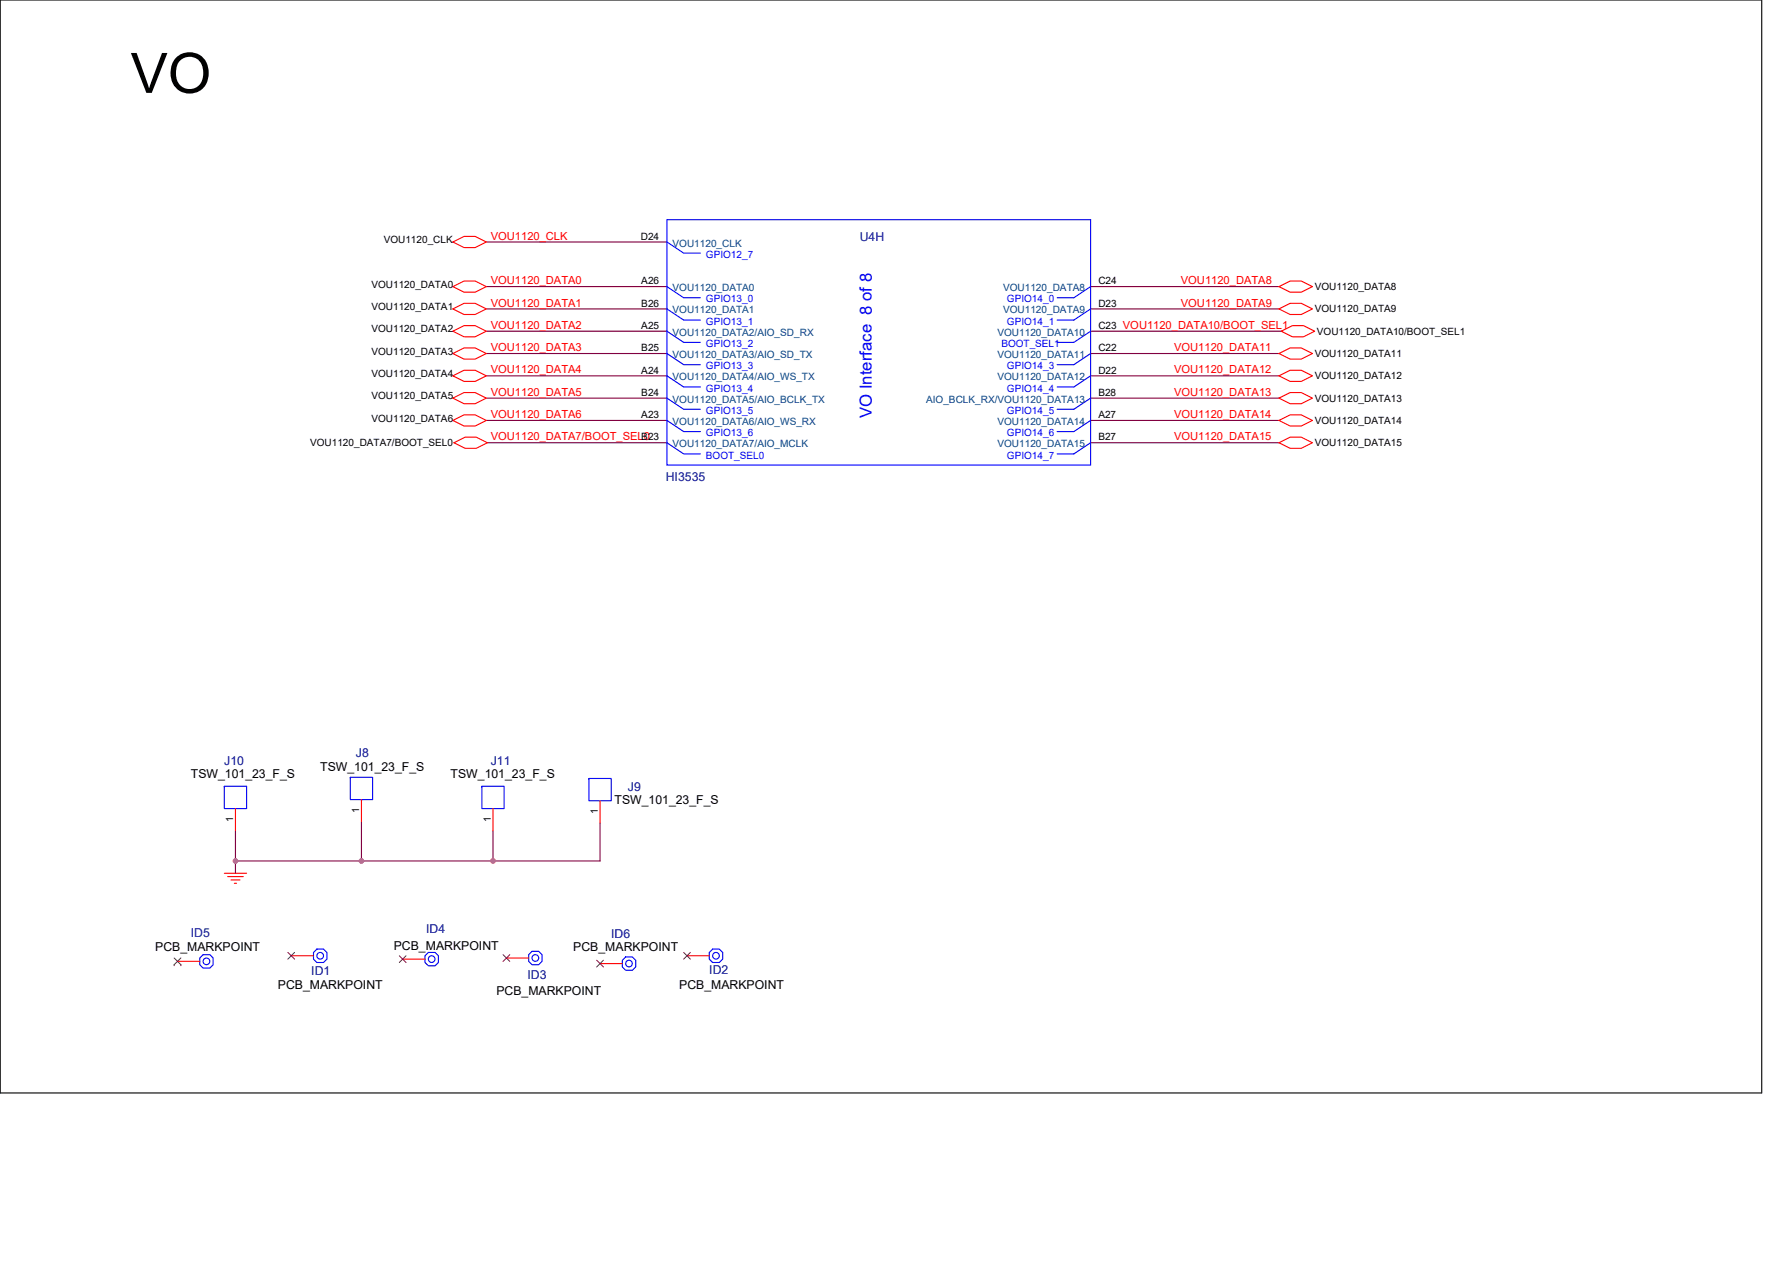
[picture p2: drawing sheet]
<svg xmlns="http://www.w3.org/2000/svg" width="297mm" height="210mm" viewBox="0 0 297 210" stroke-linecap="round" stroke-linejoin="round" font-family="sans-serif">
<defs><g id="words">
<text font-size="9.3" x="21.7" y="15.4">VO</text>
<text font-size="2.8" fill="#00f" x="145" y="69.5" transform="rotate(-90 145 69.5)">VO Interface 8 of 8</text>
<g font-size="2" fill="#000080">
<text x="143" y="40">U4H</text>
<text x="110.7" y="79.9">HI3535</text>
<text x="59.2" y="125.9">J8</text>
<text x="37.3" y="127.2">J10</text>
<text x="81.6" y="127.2">J11</text>
<text x="104.4" y="131.5">J9</text>
<text x="31.7" y="155.7">ID5</text>
<text x="70.9" y="155.2">ID4</text>
<text x="101.7" y="155.9">ID6</text>
<text x="118" y="161.9">ID2</text>
<text x="51.8" y="162.1">ID1</text>
<text x="87.7" y="162.8">ID3</text>
</g>
<g font-size="2">
<text x="31.7" y="129.4">TSW_101_23_F_S</text>
<text x="53.3" y="128.1">TSW_101_23_F_S</text>
<text x="75" y="129.4">TSW_101_23_F_S</text>
<text x="102.2" y="133.7">TSW_101_23_F_S</text>
<text x="25.8" y="158.2">PCB_MARKPOINT</text>
<text x="65.5" y="158">PCB_MARKPOINT</text>
<text x="95.3" y="158.2">PCB_MARKPOINT</text>
<text x="46.2" y="164.5">PCB_MARKPOINT</text>
<text x="82.6" y="165.4">PCB_MARKPOINT</text>
<text x="113" y="164.5">PCB_MARKPOINT</text>
</g>
<g font-size="1.9" fill="#f00">
<text x="81.6" y="39.8">VOU1120_CLK</text>
<text x="81.6" y="47.3">VOU1120_DATA0</text>
<text x="196.4" y="47.3">VOU1120_DATA8</text>
<text x="81.6" y="51">VOU1120_DATA1</text>
<text x="196.4" y="51">VOU1120_DATA9</text>
<text x="81.6" y="58.4">VOU1120_DATA3</text>
<text x="81.6" y="54.7">VOU1120_DATA2</text>
<text x="195.3" y="58.4">VOU1120_DATA11</text>
<text x="81.6" y="65.8">VOU1120_DATA5</text>
<text x="81.6" y="62.1">VOU1120_DATA4</text>
<text x="195.3" y="65.8">VOU1120_DATA13</text>
<text x="195.3" y="62.1">VOU1120_DATA12</text>
<text x="81.6" y="69.5">VOU1120_DATA6</text>
<text x="195.3" y="69.5">VOU1120_DATA14</text>
<text x="81.6" y="73.2">VOU1120_DATA7/BOOT_SEL0</text>
<text x="195.3" y="73.2">VOU1120_DATA15</text>
</g>
<g font-size="1.7">
<text x="63.8" y="40.4">VOU1120_CLK</text>
<text x="106.6" y="39.9">D24</text>
<text x="61.8" y="47.9">VOU1120_DATA0</text>
<text x="106.7" y="47.3">A26</text>
<text x="182.7" y="47.3">C24</text>
<text x="61.8" y="51.6">VOU1120_DATA1</text>
<text x="106.7" y="51">B26</text>
<text x="182.7" y="51">D23</text>
<text x="218.7" y="48.2">VOU1120_DATA8</text>
<text x="218.7" y="51.9">VOU1120_DATA9</text>
<text x="61.8" y="55.3">VOU1120_DATA2</text>
<text x="61.8" y="59">VOU1120_DATA3</text>
<text x="106.7" y="58.4">B25</text>
<text x="106.7" y="54.7">A25</text>
<text x="182.7" y="58.4">C22</text>
<text x="182.7" y="54.7">C23 VOU1120_DATA10/BOOT_SEL1</text>
<text x="218.7" y="59.4">VOU1120_DATA11</text>
<text x="219" y="55.6">VOU1120_DATA10/BOOT_SEL1</text>
<text x="61.8" y="62.7">VOU1120_DATA4</text>
<text x="106.7" y="65.8">B24</text>
<text x="106.7" y="62.1">A24</text>
<text x="182.7" y="62.1">D22</text>
<text x="182.7" y="65.8">B28</text>
<text x="218.7" y="63.1">VOU1120_DATA12</text>
<text x="61.8" y="66.4">VOU1120_DATA5</text>
<text x="61.8" y="70.1">VOU1120_DATA6</text>
<text x="106.7" y="69.5">A23</text>
<text x="182.7" y="69.5">A27</text>
<text x="218.7" y="66.8">VOU1120_DATA13</text>
<text x="218.7" y="70.5">VOU1120_DATA14</text>
<text x="51.6" y="74.2">VOU1120_DATA7/BOOT_SEL0</text>
<text x="106.7" y="73.2">B23</text>
<text x="182.7" y="73.2">B27</text>
<text x="218.7" y="74.2">VOU1120_DATA15</text>
<text x="38.8" y="136.7" transform="rotate(-90 38.8 136.7)">1</text>
<text x="59.7" y="135.2" transform="rotate(-90 59.7 135.2)">1</text>
<text x="81.6" y="136.7" transform="rotate(-90 81.6 136.7)">1</text>
<text x="99.4" y="135.4" transform="rotate(-90 99.4 135.4)">1</text>
</g>
<g font-size="1.7" fill="#004080">
<text x="111.8" y="41">VOU1120_CLK</text>
<text x="111.8" y="52.1">VOU1120_DATA1</text>
<text x="111.8" y="48.4">VOU1120_DATA0</text>
<text x="166.8" y="48.4">VOU1120_DATA8</text>
<text x="166.8" y="52.1">VOU1120_DATA9</text>
<text x="111.8" y="59.5">VOU1120_DATA3/AIO_SD_TX</text>
<text x="111.8" y="55.8">VOU1120_DATA2/AIO_SD_RX</text>
<text x="165.9" y="59.5">VOU1120_DATA11</text>
<text x="165.9" y="55.8">VOU1120_DATA10</text>
<text x="111.8" y="63.2">VOU1120_DATA4/AIO_WS_TX</text>
<text x="165.9" y="63.2">VOU1120_DATA12</text>
<text x="111.8" y="70.7">VOU1120_DATA6/AIO_WS_RX</text>
<text x="111.8" y="66.9">VOU1120_DATA5/AIO_BCLK_TX</text>
<text x="154" y="66.9">AIO_BCLK_RX/VOU1120_DATA13</text>
<text x="165.9" y="70.7">VOU1120_DATA14</text>
<text x="111.8" y="74.4">VOU1120_DATA7/AIO_MCLK</text>
<text x="165.9" y="74.4">VOU1120_DATA15</text>
</g>
<g font-size="1.7" fill="#00f">
<text x="117.4" y="42.9">GPIO12_7</text>
<text x="117.4" y="54">GPIO13_1</text>
<text x="117.4" y="50.3">GPIO13_0</text>
<text x="167.5" y="54">GPIO14_1</text>
<text x="167.5" y="50.3">GPIO14_0</text>
<text x="117.4" y="57.7">GPIO13_2</text>
<text x="166.5" y="57.7">BOOT_SEL1</text>
<text x="117.4" y="65.1">GPIO13_4</text>
<text x="117.4" y="61.4">GPIO13_3</text>
<text x="167.5" y="65.1">GPIO14_4</text>
<text x="167.5" y="61.4">GPIO14_3</text>
<text x="117.4" y="68.8">GPIO13_5</text>
<text x="167.5" y="68.8">GPIO14_5</text>
<text x="117.4" y="76.2">BOOT_SEL0</text>
<text x="117.4" y="72.5">GPIO13_6</text>
<text x="167.5" y="76.2">GPIO14_7</text>
<text x="167.5" y="72.5">GPIO14_6</text>
</g>
</g></defs>
<path d="M0 0h293v181.7h-293z" fill="none" stroke="#000" stroke-width=".18"/>
<g fill="none" stroke="#800040" stroke-width=".18">
<path d="M80.9 58.8h30M80.9 55.1h30M80.9 51.4h30M80.9 47.7h30M80.9 40.2h30M181.4 58.8h31.3M181.4 51.4h31.3M181.4 47.7h31.3M181.4 55.1h31.7M80.9 69.9h30M80.9 66.2h30M80.9 62.5h30"/>
<path d="M81.1 73.6h29.8M181.4 73.6h31.3M181.4 69.9h31.3M181.4 66.2h31.3M181.4 62.5h31.3M39.2 138.1v5h20.9M60.1 136.7v6.4M82 138.1v5M99.8 136.8v6.3h-17.8M39.2 143.1v2.1M60.1 143.1h21.9"/>
</g>
<g fill="#f0f" stroke="#f0f" stroke-width=".18">
<circle cx="82" cy="143.1" r=".37"/>
<circle cx="60.1" cy="143.1" r=".37"/>
<circle cx="39.2" cy="143.1" r=".37"/>
</g>
<g fill="none" stroke="#f00" stroke-width=".18">
<path d="M75.3 40.2l1.9-.9h1.8l1.9 .9-1.9 1h-1.8zM75.3 47.7l1.9-1h1.8l1.9 1-1.9 .9h-1.8zM75.3 55.1l1.9-1h1.8l1.9 1-1.9 .9h-1.8zM75.3 58.8l1.9-1h1.8l1.9 1-1.9 .9h-1.8zM75.3 51.4l1.9-1h1.8l1.9 1-1.9 .9h-1.8zM110.9 58.8h.1M110.9 55.1h.1M110.9 51.4h.1M110.9 47.7h.1M110.9 40.2h.1M181.4 47.7h.1M181.4 58.8h.1"/>
<path d="M181.4 55.1h.1M181.4 51.4h.1M212.7 47.7l1.9-1h1.8l1.9 1-1.9 .9h-1.8zM212.7 51.4l1.9-1h1.8l1.9 1-1.9 .9h-1.8zM212.7 58.8l1.9-1h1.8l1.9 1-1.9 .9h-1.8zM213.1 55.1l1.8-1h1.9l1.9 1-1.9 .9h-1.9zM75.3 62.5l1.9-.9h1.8l1.9 .9-1.9 .9h-1.8zM75.3 66.2l1.9-.9h1.8l1.9 .9-1.9 .9h-1.8zM75.3 69.9l1.9-.9h1.8l1.9 .9-1.9 .9h-1.8zM75.5 73.6l1.9-.9h1.8l1.9 .9-1.9 .9h-1.8zM110.9 73.6h.1M110.9 69.9h.1"/>
<path d="M110.9 66.2h.1M110.9 62.5h.1M181.4 73.6h.1M181.4 69.9h.1M181.4 66.2h.1M181.4 62.5h.1M212.7 62.5l1.9-.9h1.8l1.9 .9-1.9 .9h-1.8zM212.7 66.2l1.9-.9h1.8l1.9 .9-1.9 .9h-1.8zM212.7 69.9l1.9-.9h1.8l1.9 .9-1.9 .9h-1.8zM212.7 73.6l1.9-.9h1.8l1.9 .9-1.9 .9h-1.8zM39.2 134.4v3.7M60.1 132.9v3.8"/>
<path d="M82 134.4v3.7M99.8 133.1v3.7M29.5 159.8h3.7M37.3 145.2h3.7M37.9 145.7h2.6M38.4 146.3h1.5M39 146.9h.3M48.4 158.9h3.7M67 159.5h3.7M84.2 159.3h3.7M114.3 158.9h3.7M99.8 160.2h3.7"/>
</g>
<g fill="none" stroke="#00f" stroke-width=".18">
<path d="M110.9 36.5h70.5v40.8h-70.5zM110.9 51.4l2.8 1.8h2.8M110.9 40.2l2.8 1.9h2.8M110.9 47.7l2.8 1.8h2.8M110.9 55.1l2.8 1.8h2.8M110.9 58.8l2.8 1.8h2.8M181.4 51.4l-2.8 1.8h-2.8M181.4 47.7l-2.8 1.8h-2.8M181.4 55.1l-2.8 1.8h-2.8M181.4 58.8l-2.8 1.8h-2.8M110.9 62.5l2.8 1.8h2.8M110.9 66.2l2.8 1.8h2.8"/>
<path d="M110.9 69.9l2.8 1.9h2.8M110.9 73.6l2.8 1.9h2.8M181.4 62.5l-2.8 1.8h-2.8M181.4 66.2l-2.8 1.8h-2.8M181.4 69.9l-2.8 1.9h-2.8M181.4 73.6l-2.8 1.9h-2.8M37.3 130.7h3.7v3.7h-3.7zM37.3 130.7h.1M39.2 134.4h.1M58.3 129.2h3.7v3.7h-3.7zM58.3 129.2h.1M60.1 132.9h.1"/>
<path d="M80.1 130.7h3.7v3.7h-3.7zM80.1 130.7h.1M82 134.4h.1M97.9 129.4h.1M97.9 129.4h3.8v3.7h-3.8zM99.8 133.1h.1M33.2 159.8h.1M33.8 158.7h1.1l.6 .6v1.1l-.6 .5h-1.1l-.6-.5v-1.1zM52.1 158.9h.1M52.7 157.8h1.1l.6 .5v1.2l-.6 .5h-1.1l-.6-.5v-1.2zM70.7 158.9l.5-.6h1.2l.5 .6v1.1l-.5 .6h-1.2l-.5-.6zM70.7 159.5h.1"/>
<path d="M87.9 159.3h.1M88.5 158.2h1.1l.6 .5v1.1l-.6 .6h-1.1l-.6-.6v-1.1zM104.1 159.1h1.1l.5 .5v1.2l-.5 .5h-1.1l-.6-.5v-1.2zM118 158.9h.1M118.5 157.8h1.1l.6 .5v1.2l-.6 .5h-1.1l-.5-.5v-1.2zM103.5 160.2h.1"/>
<circle cx="34.3" cy="159.8" r=".55"/>
<circle cx="53.3" cy="158.9" r=".55"/>
<circle cx="71.8" cy="159.5" r=".55"/>
<circle cx="89" cy="159.3" r=".55"/>
<circle cx="119.1" cy="158.9" r=".55"/>
<circle cx="104.6" cy="160.2" r=".55"/>
</g>
<g fill="none" stroke="#804000" stroke-width=".17">
<path d="M29 159.3l1.1 1.1M30.1 159.3l-1.1 1.1M47.9 158.3l1.1 1.2M49 158.3l-1.1 1.2M66.4 158.9l1.1 1.1M67.5 158.9l-1.1 1.1M83.7 158.7l1.1 1.1M84.8 158.7l-1.1 1.1M99.2 159.6l1.2 1.2M100.4 159.6l-1.2 1.2M113.7 158.3l1.1 1.2M114.8 158.3l-1.1 1.2"/>
<path d="M29 160.4h.1M30.1 160.4h.1"/>
</g>
<use href="#words"/>
</svg>
